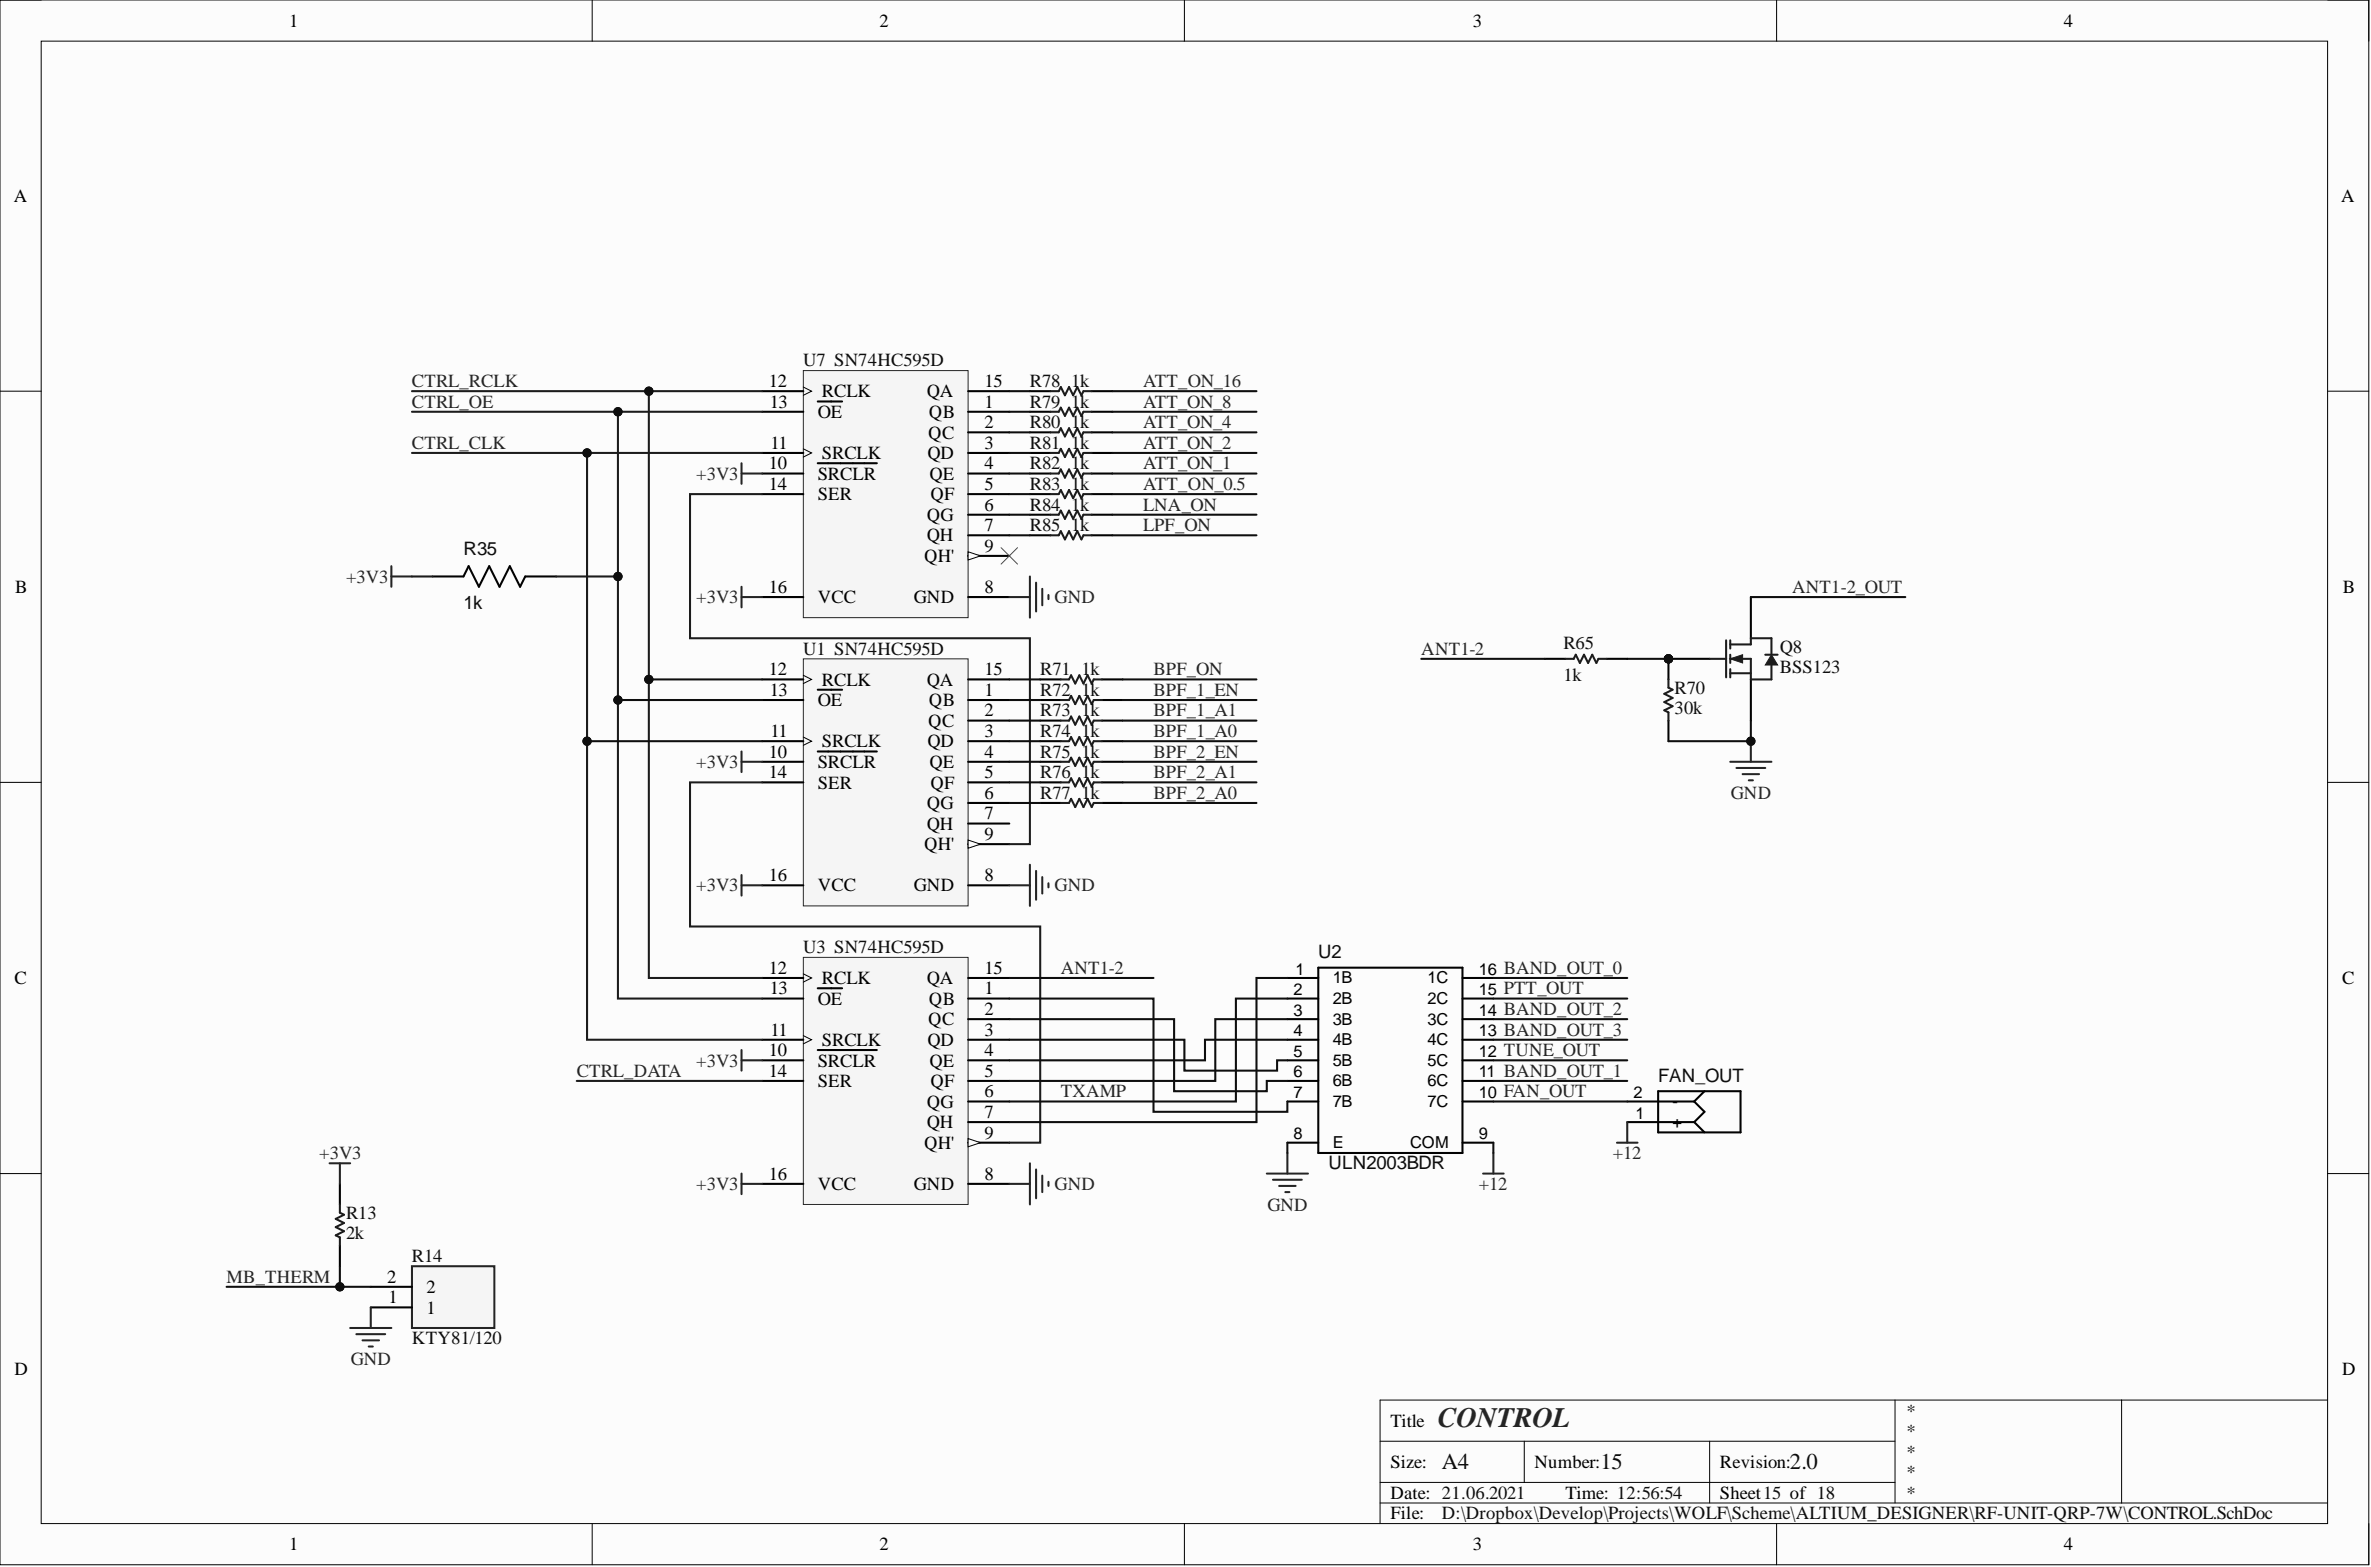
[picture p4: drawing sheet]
<svg xmlns="http://www.w3.org/2000/svg" width="292mm" height="193mm" viewBox="0 0 292 193" stroke-linecap="round" stroke-linejoin="round" font-family="sans-serif">
<defs><g id="words">
<text font-size="3.5" fill="#262626" x="177.1" y="175.7">CONTROL</text>
<g font-size="2.8" fill="#0e0e0e">
<text x="177.6" y="180.9">A4</text>
<text x="197.2" y="180.9">15</text>
<text x="220.5" y="180.9">2.0</text>
</g>
<g font-size="2.3">
<text x="35.6" y="3.3">1</text>
<text x="108.4" y="3.3">2</text>
<text x="181.4" y="3.3">3</text>
<text x="254.3" y="3.3">4</text>
<text x="1.7" y="24.8">A</text>
<text x="288.4" y="24.8">A</text>
<text x="94.7" y="47.7">12</text>
<text x="121.3" y="47.7">15</text>
<text x="94.8" y="50.2">13</text>
<text x="100.7" y="51.5">OE</text>
<text x="101.3" y="48.9">RCLK</text>
<text x="114.2" y="48.9">QA</text>
<text x="114.4" y="51.5">QB</text>
<text x="121.3" y="50.2">1</text>
<text x="121.3" y="52.7">2</text>
<text x="94.7" y="57.8">10</text>
<text x="94.9" y="55.3">11</text>
<text x="100.7" y="59.1">SRCLR</text>
<text x="101.3" y="56.5">SRCLK</text>
<text x="114.3" y="56.5">QD</text>
<text x="114.4" y="54">QC</text>
<text x="114.5" y="59.1">QE</text>
<text x="121.3" y="55.3">3</text>
<text x="121.3" y="57.8">4</text>
<text x="94.7" y="60.3">14</text>
<text x="100.7" y="61.6">SER</text>
<text x="114.2" y="64.1">QG</text>
<text x="114.6" y="61.6">QF</text>
<text x="121.3" y="60.3">5</text>
<text x="121.3" y="62.9">6</text>
<text x="121.3" y="65.4">7</text>
<text x="113.9" y="69.2">QH'</text>
<text x="114.2" y="66.7">QH</text>
<text x="121.3" y="67.9">9</text>
<text x="1.9" y="73">B</text>
<text x="94.7" y="73">16</text>
<text x="100.7" y="74.3">VCC</text>
<text x="112.6" y="74.3">GND</text>
<text x="121.3" y="73">8</text>
<text x="288.6" y="73">B</text>
<text x="94.7" y="83.2">12</text>
<text x="121.3" y="83.2">15</text>
<text x="94.8" y="85.7">13</text>
<text x="100.7" y="87">OE</text>
<text x="101.3" y="84.4">RCLK</text>
<text x="114.2" y="84.4">QA</text>
<text x="114.4" y="89.5">QC</text>
<text x="114.4" y="87">QB</text>
<text x="121.3" y="85.7">1</text>
<text x="121.3" y="88.2">2</text>
<text x="94.7" y="93.3">10</text>
<text x="94.7" y="95.8">14</text>
<text x="94.9" y="90.8">11</text>
<text x="100.7" y="94.6">SRCLR</text>
<text x="101.3" y="92">SRCLK</text>
<text x="114.3" y="92">QD</text>
<text x="114.5" y="94.6">QE</text>
<text x="121.3" y="90.8">3</text>
<text x="121.3" y="93.3">4</text>
<text x="121.3" y="95.8">5</text>
<text x="100.7" y="97.1">SER</text>
<text x="114.2" y="99.6">QG</text>
<text x="114.6" y="97.1">QF</text>
<text x="121.3" y="98.4">6</text>
<text x="121.3" y="100.9">7</text>
<text x="113.9" y="104.7">QH'</text>
<text x="114.2" y="102.2">QH</text>
<text x="121.3" y="103.4">9</text>
<text x="94.7" y="108.5">16</text>
<text x="100.7" y="109.8">VCC</text>
<text x="112.6" y="109.8">GND</text>
<text x="121.3" y="108.5">8</text>
<text x="94.7" y="119.9">12</text>
<text x="121.3" y="119.9">15</text>
<text x="1.8" y="121.2">C</text>
<text x="94.8" y="122.5">13</text>
<text x="100.7" y="123.7">OE</text>
<text x="101.3" y="121.2">RCLK</text>
<text x="114.2" y="121.2">QA</text>
<text x="114.4" y="123.7">QB</text>
<text x="121.3" y="122.5">1</text>
<text x="121.3" y="125">2</text>
<text x="288.5" y="121.2">C</text>
<text x="94.7" y="130.1">10</text>
<text x="94.9" y="127.5">11</text>
<text x="100.7" y="131.3">SRCLR</text>
<text x="101.3" y="128.8">SRCLK</text>
<text x="114.3" y="128.8">QD</text>
<text x="114.4" y="126.3">QC</text>
<text x="114.5" y="131.3">QE</text>
<text x="121.3" y="127.5">3</text>
<text x="121.3" y="130.1">4</text>
<text x="94.7" y="132.6">14</text>
<text x="100.7" y="133.9">SER</text>
<text x="114.2" y="136.4">QG</text>
<text x="114.6" y="133.9">QF</text>
<text x="121.3" y="132.6">5</text>
<text x="121.3" y="135.1">6</text>
<text x="121.3" y="137.7">7</text>
<text x="113.9" y="141.5">QH'</text>
<text x="114.2" y="138.9">QH</text>
<text x="121.3" y="140.2">9</text>
<text x="94.7" y="145.3">16</text>
<text x="100.7" y="146.5">VCC</text>
<text x="112.6" y="146.5">GND</text>
<text x="121.3" y="145.3">8</text>
<text x="47.7" y="158">2</text>
<text x="47.9" y="160.5">1</text>
<text x="52.5" y="161.8">1</text>
<text x="52.5" y="159.2">2</text>
<text x="1.8" y="169.4">D</text>
<text x="288.5" y="169.4">D</text>
<text x="171.3" y="175.7">Title</text>
<text x="171.3" y="180.8">Size:</text>
<text x="171.3" y="184.6">Date: 21.06.2021</text>
<text x="189.1" y="180.8">Number:</text>
<text x="192.9" y="184.6">Time: 12:56:54</text>
<text x="211.9" y="180.8">Revision:</text>
<text x="211.9" y="184.6">Sheet15 of 18</text>
<text x="35.6" y="190.9">1</text>
<text x="108.4" y="190.9">2</text>
<text x="171.3" y="187.1">File:</text>
<text x="181.4" y="190.9">3</text>
<text x="254.3" y="190.9">4</text>
</g>
<g font-size="2.3" fill="#262626">
<text x="50.8" y="47.7">CTRL_RCLK</text>
<text x="140.8" y="47.7">ATT_ON_16</text>
<text x="50.8" y="50.2">CTRL_OE</text>
<text x="140.8" y="50.2">ATT_ON_8</text>
<text x="140.8" y="52.7">ATT_ON_4</text>
<text x="50.8" y="55.3">CTRL_CLK</text>
<text x="85.8" y="59.1">+3V3</text>
<text x="140.8" y="55.3">ATT_ON_2</text>
<text x="140.8" y="57.8">ATT_ON_1</text>
<text x="140.8" y="60.3">ATT_ON_0.5</text>
<text x="140.8" y="62.9">LNA_ON</text>
<text x="140.8" y="65.4">LPF_ON</text>
<text x="42.6" y="71.8">+3V3</text>
<text x="85.8" y="74.3">+3V3</text>
<text x="129.9" y="74.3">GND</text>
<text x="220.8" y="73">ANT1-2_OUT</text>
<text x="142.1" y="83.2">BPF_ON</text>
<text x="175.1" y="80.6">ANT1-2</text>
<text x="142.1" y="85.7">BPF_1_EN</text>
<text x="142.1" y="88.2">BPF_1_A1</text>
<text x="85.8" y="94.6">+3V3</text>
<text x="142.1" y="90.8">BPF_1_A0</text>
<text x="142.1" y="93.3">BPF_2_EN</text>
<text x="142.1" y="95.8">BPF_2_A1</text>
<text x="142.1" y="98.4">BPF_2_A0</text>
<text x="213.2" y="98.4">GND</text>
<text x="85.8" y="109.8">+3V3</text>
<text x="129.9" y="109.8">GND</text>
<text x="130.7" y="119.9">ANT1-2</text>
<text x="85.8" y="131.3">+3V3</text>
<text x="71.1" y="132.6">CTRL_DATA</text>
<text x="130.7" y="135.1">TXAMP</text>
<text x="39.3" y="142.7">+3V3</text>
<text x="198.7" y="142.7">+12</text>
<text x="85.8" y="146.5">+3V3</text>
<text x="129.9" y="146.5">GND</text>
<text x="156.1" y="149.1">GND</text>
<text x="182.2" y="146.5">+12</text>
<text x="27.9" y="158">MB_THERM</text>
<text x="43.2" y="168.1">GND</text>
</g>
<g font-size="2.3" fill="#0e0e0e">
<text x="99" y="45.1">U7 SN74HC595D</text>
<text x="126.9" y="47.7">R78</text>
<text x="132" y="47.7">1k</text>
<text x="126.9" y="50.2">R79</text>
<text x="126.9" y="52.7">R80</text>
<text x="132" y="50.2">1k</text>
<text x="132" y="52.7">1k</text>
<text x="126.9" y="55.3">R81</text>
<text x="126.9" y="57.8">R82</text>
<text x="132" y="55.3">1k</text>
<text x="132" y="57.8">1k</text>
<text x="126.9" y="60.3">R83</text>
<text x="126.9" y="62.9">R84</text>
<text x="126.9" y="65.4">R85</text>
<text x="132" y="60.3">1k</text>
<text x="132" y="62.9">1k</text>
<text x="132" y="65.4">1k</text>
<text x="57.1" y="68.4">R35</text>
<text x="57.1" y="75">1k</text>
<text x="99" y="80.6">U1 SN74HC595D</text>
<text x="128.2" y="83.2">R71</text>
<text x="133.2" y="83.2">1k</text>
<text x="192.6" y="79.9">R65</text>
<text x="192.6" y="83.9">1k</text>
<text x="219.3" y="80.4">Q8</text>
<text x="219.3" y="82.9">BSS123</text>
<text x="128.2" y="85.7">R72</text>
<text x="128.2" y="88.2">R73</text>
<text x="133.2" y="85.7">1k</text>
<text x="133.2" y="88.2">1k</text>
<text x="206.3" y="85.4">R70</text>
<text x="206.3" y="88">30k</text>
<text x="128.2" y="90.8">R74</text>
<text x="128.2" y="93.3">R75</text>
<text x="128.2" y="95.8">R76</text>
<text x="133.2" y="90.8">1k</text>
<text x="133.2" y="93.3">1k</text>
<text x="133.2" y="95.8">1k</text>
<text x="128.2" y="98.4">R77</text>
<text x="133.2" y="98.4">1k</text>
<text x="99" y="117.4">U3 SN74HC595D</text>
<text x="162.4" y="118">U2</text>
<text x="204.3" y="133.2">FAN_OUT</text>
<text x="163.7" y="144">ULN2003BDR</text>
<text x="42.6" y="150.1">R13</text>
<text x="42.6" y="152.6">2k</text>
<text x="50.8" y="155.4">R14</text>
<text x="50.8" y="165.6">KTY81/120</text>
<text x="234.7" y="174.4">*</text>
<text x="234.7" y="177">*</text>
<text x="234.7" y="179.5">*</text>
<text x="234.7" y="182">*</text>
<text x="234.7" y="184.6">*</text>
<text x="177.6" y="187.1">D:\Dropbox\Develop\Projects\WOLF\Scheme\ALTIUM_DESIGNER\RF-UNIT-QRP-7W\CONTROL.SchDoc</text>
</g>
<g font-size="2">
<text x="159.4" y="125.1">3</text>
<text x="159.4" y="122.5">2</text>
<text x="159.6" y="120">1</text>
<text x="164.2" y="123.6">2B</text>
<text x="164.2" y="121.1">1B</text>
<text x="175.9" y="121.1">1C</text>
<text x="175.9" y="123.6">2C</text>
<text x="182.2" y="120">16 BAND_OUT_0</text>
<text x="182.2" y="122.5">15 PTT_OUT</text>
<text x="182.2" y="125.1">14 BAND_OUT_2</text>
<text x="159.4" y="130.2">5</text>
<text x="159.4" y="127.6">4</text>
<text x="164.2" y="131.3">5B</text>
<text x="164.2" y="128.7">4B</text>
<text x="164.2" y="126.2">3B</text>
<text x="175.9" y="126.2">3C</text>
<text x="175.9" y="128.7">4C</text>
<text x="175.9" y="131.3">5C</text>
<text x="182.2" y="127.6">13 BAND_OUT_3</text>
<text x="182.2" y="130.2">12 TUNE_OUT</text>
<text x="159.4" y="135.2">7</text>
<text x="159.4" y="132.7">6</text>
<text x="164.2" y="136.3">7B</text>
<text x="164.2" y="133.8">6B</text>
<text x="175.9" y="133.8">6C</text>
<text x="175.9" y="136.3">7C</text>
<text x="182.2" y="132.7">11 BAND_OUT_1</text>
<text x="182.2" y="135.2">10 FAN_OUT</text>
<text x="201.2" y="135.2">2</text>
<text x="201.5" y="137.8">1</text>
<text x="206.1" y="136.3">-</text>
<text x="159.4" y="140.3">8</text>
<text x="164.2" y="141.4">E</text>
<text x="173.7" y="141.4">COM</text>
<text x="182.2" y="140.3">9</text>
<text x="206.1" y="138.9">+</text>
</g>
</g></defs>
<path d="M0 0h291.8v192.7h-291.8z" fill-rule="evenodd" fill="#fcfcfc"/>
<path d="M0 0h291.8v192.7h-291.8z" fill="none" stroke="#000" stroke-width=".12"/>
<path d="M5.1 5.1h281.7v182.5h-281.7z" fill-rule="evenodd" fill="#fcfcfc"/>
<g fill="none" stroke="#000" stroke-width=".12">
<path d="M0 0h5.1M73 0v5.1M145.9 0v5.1M218.9 0v5.1M286.8 0h5v5.1M5.1 5.1h281.7v182.5h-281.7zM0 48.2h5.1M286.8 48.2h5M0 96.3h5.1M286.8 96.3h5M0 144.5h5.1M286.8 144.5h5"/>
<path d="M170 177.5h63.5M187.8 177.5v5.1M210.6 177.5v7.6M233.5 172.4v12.7M261.4 172.4v12.7M286.8 172.4h-116.8v15.2M73 187.6v5.1M145.9 187.6v5.1M170 185.1h116.8M170 182.6h63.5M218.9 187.6v5.1M291.8 187.6v5.1"/>
</g>
<path d="M53.3 71h3.8l.6-1.3 1.3 2.6 1.3-2.6 1.2 2.6 1.3-2.6 1.3 2.6 .6-1.3h3.8M200.5 135.6h8.2M200.5 138.2h8.2M204.3 134.4h10.1v5h-10.1zM208.7 138.2l1.3 1.2M208.7 135.6l1.3 1.3-1.3 1.3M210 134.4l-1.3 1.2" fill="none" stroke="#000" stroke-width=".25"/>
<path d="M99 45.6h20.3v30.5h-20.3z" fill-rule="evenodd" fill="#f5f5f5"/>
<path d="M99 45.6h20.3v30.5h-20.3z" fill="none" stroke="#262626" stroke-width=".12"/>
<g fill="none" stroke="#000" stroke-width=".25">
<path d="M93.9 50.7h5.1M93.9 58.3h5.1M93.9 55.8h5.1M93.9 48.2h5.1M100.7 57h7.3M100.7 49.4h3M119.3 50.7h5M119.3 58.3h5M119.3 55.8h5M119.3 48.2h5M119.3 53.2h5M93.9 60.8h5.1"/>
<path d="M93.9 73.5h5.1M119.3 60.8h5M119.3 73.5h5M119.3 63.4h5M119.3 65.9h5M119.3 68.5h5"/>
</g>
<path d="M99 55.3l1 .5-1 .5M99 47.7l1 .5-1 .5" fill="none" stroke="#000" stroke-width=".12"/>
<path d="M119.3 67.9l1.5 .6-1.5 .5z" fill="#fbfbfb"/>
<path d="M119.3 67.9l1.5 .6-1.5 .5z" fill="none" stroke="#000" stroke-width=".12"/>
<path d="M99 81.1h20.3v30.5h-20.3z" fill-rule="evenodd" fill="#f5f5f5"/>
<path d="M99 81.1h20.3v30.5h-20.3z" fill="none" stroke="#262626" stroke-width=".12"/>
<g fill="none" stroke="#000" stroke-width=".25">
<path d="M93.9 86.2h5.1M93.9 93.8h5.1M93.9 91.3h5.1M93.9 83.7h5.1M93.9 96.3h5.1M100.7 92.5h7.3M100.7 84.9h3M119.3 86.2h5M119.3 93.8h5M119.3 91.3h5M119.3 83.7h5M119.3 96.3h5"/>
<path d="M119.3 88.7h5M119.3 98.9h5M93.9 109h5.1M119.3 109h5M119.3 101.4h5M119.3 104h5"/>
</g>
<path d="M99 90.8l1 .5-1 .5M99 83.2l1 .5-1 .5" fill="none" stroke="#000" stroke-width=".12"/>
<path d="M119.3 103.4l1.5 .6-1.5 .5z" fill="#fbfbfb"/>
<path d="M119.3 103.4l1.5 .6-1.5 .5z" fill="none" stroke="#000" stroke-width=".12"/>
<path d="M99 117.9h20.3v30.4h-20.3z" fill-rule="evenodd" fill="#f5f5f5"/>
<path d="M99 117.9h20.3v30.4h-20.3z" fill="none" stroke="#262626" stroke-width=".12"/>
<g fill="none" stroke="#000" stroke-width=".25">
<path d="M93.9 123h5.1M93.9 130.6h5.1M93.9 128h5.1M93.9 120.4h5.1M93.9 133.1h5.1M100.7 129.3h7.3M100.7 121.7h3M119.3 123h5M119.3 130.6h5M119.3 128h5M119.3 120.4h5M119.3 133.1h5"/>
<path d="M119.3 125.5h5M119.3 135.6h5M119.3 138.2h5M93.9 145.8h5.1M119.3 145.8h5M119.3 140.7h5"/>
</g>
<path d="M99 119.9l1 .5-1 .5M99 127.5l1 .5-1 .5" fill="none" stroke="#000" stroke-width=".12"/>
<path d="M119.3 140.2l1.5 .5-1.5 .5z" fill="#fbfbfb"/>
<path d="M119.3 140.2l1.5 .5-1.5 .5z" fill="none" stroke="#000" stroke-width=".12"/>
<g fill="none" stroke="#262626" stroke-width=".25">
<path d="M91.4 57v2.6M91.4 58.3h2.5M48.2 69.7v2.6M48.2 71h2.6M91.4 73.5h2.5M91.4 72.3v2.5M124.3 73.5h2.6M126.9 71v5.1M127.6 71.8v3.5M128.4 72.5v2M129.2 73.3v.5M91.4 92.5v2.6"/>
<path d="M91.4 93.8h2.5M91.4 109h2.5M91.4 107.8v2.5M124.3 109h2.6M126.9 106.5v5.1M127.6 107.2v3.6M128.4 108v2M129.2 108.8v.5M91.4 129.3v2.5M91.4 130.6h2.5M91.4 145.8h2.5M91.4 144.5v2.6"/>
<path d="M124.3 145.8h2.6M126.9 143.3v5M127.6 144v3.6M128.4 144.8v2M129.2 145.5v.5"/>
</g>
<path d="M123.3 67.4l2.1 2.1M125.4 67.4l-2.1 2.1" fill="none" stroke="#4c4c4c" stroke-width=".12"/>
<path d="M93.9 48.2h-14v72.2h14M93.9 60.8h-8.9v17.8h41.9v25.4h-2.6M93.9 96.3h-8.9v17.8h43.2v26.6h-3.9" fill="none" stroke="#1c1c1c" stroke-width=".25"/>
<circle cx="79.9" cy="48.2" r=".51" fill="#0e0e0e"/>
<circle cx="79.9" cy="48.2" r=".51" fill="none" stroke="#0e0e0e" stroke-width=".12"/>
<circle cx="79.9" cy="83.7" r=".51" fill="#0e0e0e"/>
<circle cx="79.9" cy="83.7" r=".51" fill="none" stroke="#0e0e0e" stroke-width=".12"/>
<path d="M93.9 50.7h-17.8v72.3h17.8" fill="none" stroke="#1c1c1c" stroke-width=".25"/>
<circle cx="76.1" cy="86.2" r=".51" fill="#0e0e0e"/>
<circle cx="76.1" cy="86.2" r=".51" fill="none" stroke="#0e0e0e" stroke-width=".12"/>
<circle cx="76.1" cy="71" r=".51" fill="#0e0e0e"/>
<circle cx="76.1" cy="71" r=".51" fill="none" stroke="#0e0e0e" stroke-width=".12"/>
<circle cx="76.1" cy="50.7" r=".51" fill="#0e0e0e"/>
<circle cx="76.1" cy="50.7" r=".51" fill="none" stroke="#0e0e0e" stroke-width=".12"/>
<path d="M93.9 55.8h-21.6v72.2h21.6" fill="none" stroke="#1c1c1c" stroke-width=".25"/>
<circle cx="72.3" cy="91.3" r=".51" fill="#0e0e0e"/>
<circle cx="72.3" cy="91.3" r=".51" fill="none" stroke="#0e0e0e" stroke-width=".12"/>
<circle cx="72.3" cy="55.8" r=".51" fill="#0e0e0e"/>
<circle cx="72.3" cy="55.8" r=".51" fill="none" stroke="#0e0e0e" stroke-width=".12"/>
<path d="M50.8 55.8h21.5" fill="none" stroke="#1c1c1c" stroke-width=".25"/>
<circle cx="72.3" cy="55.8" r=".51" fill="#0e0e0e"/>
<circle cx="72.3" cy="55.8" r=".51" fill="none" stroke="#0e0e0e" stroke-width=".12"/>
<path d="M50.8 50.7h25.3" fill="none" stroke="#1c1c1c" stroke-width=".25"/>
<circle cx="76.1" cy="50.7" r=".51" fill="#0e0e0e"/>
<circle cx="76.1" cy="50.7" r=".51" fill="none" stroke="#0e0e0e" stroke-width=".12"/>
<path d="M50.8 48.2h29.1" fill="none" stroke="#1c1c1c" stroke-width=".25"/>
<circle cx="79.9" cy="48.2" r=".51" fill="#0e0e0e"/>
<circle cx="79.9" cy="48.2" r=".51" fill="none" stroke="#0e0e0e" stroke-width=".12"/>
<path d="M50.8 71h2.5M68.5 71h7.6" fill="none" stroke="#1c1c1c" stroke-width=".25"/>
<circle cx="76.1" cy="71" r=".51" fill="#0e0e0e"/>
<circle cx="76.1" cy="71" r=".51" fill="none" stroke="#0e0e0e" stroke-width=".12"/>
<path d="M71.1 133.1h22.8" fill="none" stroke="#1c1c1c" stroke-width=".25"/>
<path d="M79.9 83.7h14" fill="none" stroke="#0e0e0e" stroke-width=".25"/>
<circle cx="79.9" cy="83.7" r=".51" fill="#0e0e0e"/>
<circle cx="79.9" cy="83.7" r=".51" fill="none" stroke="#0e0e0e" stroke-width=".12"/>
<path d="M76.1 86.2h17.8" fill="none" stroke="#0e0e0e" stroke-width=".25"/>
<circle cx="76.1" cy="86.2" r=".51" fill="#0e0e0e"/>
<circle cx="76.1" cy="86.2" r=".51" fill="none" stroke="#0e0e0e" stroke-width=".12"/>
<path d="M72.3 91.3h21.6" fill="none" stroke="#0e0e0e" stroke-width=".25"/>
<circle cx="72.3" cy="91.3" r=".51" fill="#0e0e0e"/>
<circle cx="72.3" cy="91.3" r=".51" fill="none" stroke="#0e0e0e" stroke-width=".12"/>
<path d="M200.5 138.2v2.5M156.1 144.5h5M156.8 145.3h3.6M157.6 146h2M158.3 146.8h.6M158.6 142v2.5M182.7 144.5h2.5M184 142v2.5M199.2 140.7h2.5" fill="none" stroke="#262626" stroke-width=".25"/>
<g fill="none" stroke="#000" stroke-width=".25">
<path d="M162.4 119.2h17.8v22.8h-17.8zM158.6 120.4h3.8M158.6 123h3.8M158.6 125.5h3.8M158.6 128h3.8M158.6 130.6h3.8M158.6 133.1h3.8M158.6 135.6h3.8M180.2 120.4h3.8M180.2 123h3.8M180.2 125.5h3.8M180.2 128h3.8"/>
<path d="M180.2 130.6h3.8M180.2 133.1h3.8M180.2 135.6h3.8M158.6 140.7h3.8M180.2 140.7h3.8"/>
</g>
<g fill="none" stroke="#0e0e0e" stroke-width=".25">
<path d="M124.3 128h21.6v3.8h11.4v-1.2h1.3M124.3 125.5h20.3v8.9h11.5v-1.3h2.5M124.3 123h17.8v13.9h16.5v-1.3M124.3 120.4h17.8M158.6 120.4h-3.8v17.8h-30.5M158.6 123h-6.3v12.6h-28M158.6 125.5h-8.9v7.6h-25.4M158.6 128h-10.1v2.6h-24.2M184 135.6h16.5M184 120.4h16.5M184 123h16.5M184 125.5h16.5"/>
<path d="M184 128h16.5M184 130.6h16.5M184 133.1h16.5M158.6 140.7v1.3M184 140.7v1.3"/>
</g>
<circle cx="205.5" cy="81.1" r=".51" fill="#0e0e0e"/>
<circle cx="205.5" cy="81.1" r=".51" fill="none" stroke="#0e0e0e" stroke-width=".12"/>
<path d="M215.7 73.5v5.1M205.5 81.1h5.1" fill="none" stroke="#000" stroke-width=".25"/>
<circle cx="205.5" cy="81.1" r=".51" fill="#0e0e0e"/>
<circle cx="205.5" cy="81.1" r=".51" fill="none" stroke="#0e0e0e" stroke-width=".12"/>
<path d="M215.7 83.7v5" fill="none" stroke="#000" stroke-width=".25"/>
<path d="M212.7 78.9v4.5M213.2 79.4h2.5M213.2 78.9v1M210.6 81.1h2.1M213.2 81.1h2.5v2.6M213.2 82.9h2.5M213.2 80.6v1M213.2 82.4v1" fill="none" stroke="#1c1c1c" stroke-width=".25"/>
<path d="M213.2 81.1l1.5-.5v1z" fill="#1c1c1c"/>
<path d="M213.2 81.1l1.5-.5v1z" fill="none" stroke="#1c1c1c" stroke-width=".12"/>
<path d="M215.7 79.4v-.8h2.5v2M218.2 81.9v1.8h-2.5" fill="none" stroke="#1c1c1c" stroke-width=".25"/>
<path d="M218.2 80.6l.8 1.3h-1.5z" fill="#1c1c1c"/>
<path d="M218.2 80.6l.8 1.3h-1.5z" fill="none" stroke="#1c1c1c" stroke-width=".12"/>
<path d="M217.5 80.6h1.5" fill="none" stroke="#1c1c1c" stroke-width=".25"/>
<circle cx="205.5" cy="81.1" r=".51" fill="#0e0e0e"/>
<circle cx="205.5" cy="81.1" r=".51" fill="none" stroke="#0e0e0e" stroke-width=".12"/>
<path d="M205.5 81.1v2.6" fill="none" stroke="#000" stroke-width=".25"/>
<circle cx="205.5" cy="81.1" r=".51" fill="#0e0e0e"/>
<circle cx="205.5" cy="81.1" r=".51" fill="none" stroke="#0e0e0e" stroke-width=".12"/>
<path d="M205.5 88.7v2.6" fill="none" stroke="#000" stroke-width=".25"/>
<path d="M205.5 83.7v1l.6 .2-1.1 .5 1.1 .6-1.1 .5 1.1 .5-1.1 .5 .5 .2v1" fill="none" stroke="#1c1c1c" stroke-width=".25"/>
<path d="M215.7 88.7v2.6h-10.2" fill="none" stroke="#0e0e0e" stroke-width=".25"/>
<circle cx="215.7" cy="91.3" r=".51" fill="#0e0e0e"/>
<circle cx="215.7" cy="91.3" r=".51" fill="none" stroke="#0e0e0e" stroke-width=".12"/>
<path d="M213.2 93.8h5M213.9 94.6h3.6M214.7 95.3h2M215.4 96.1h.6M215.7 91.3v2.5" fill="none" stroke="#262626" stroke-width=".25"/>
<circle cx="215.7" cy="91.3" r=".51" fill="#0e0e0e"/>
<circle cx="215.7" cy="91.3" r=".51" fill="none" stroke="#0e0e0e" stroke-width=".12"/>
<path d="M200.5 81.1h5" fill="none" stroke="#0e0e0e" stroke-width=".25"/>
<circle cx="205.5" cy="81.1" r=".51" fill="#0e0e0e"/>
<circle cx="205.5" cy="81.1" r=".51" fill="none" stroke="#0e0e0e" stroke-width=".12"/>
<g fill="none" stroke="#000" stroke-width=".25">
<path d="M126.9 48.2h2.5M126.9 50.7h2.5M126.9 53.2h2.5M126.9 55.8h2.5M126.9 58.3h2.5M134.5 48.2h2.5M134.5 50.7h2.5M134.5 53.2h2.5M134.5 55.8h2.5M134.5 58.3h2.5M126.9 60.8h2.5M126.9 63.4h2.5"/>
<path d="M126.9 65.9h2.5M134.5 60.8h2.5M134.5 63.4h2.5M134.5 65.9h2.5M128.2 83.7h2.5M128.2 86.2h2.5M128.2 88.7h2.5M128.2 91.3h2.5M128.2 93.8h2.5M128.2 96.3h2.5M128.2 98.9h2.5M135.8 83.7h2.5"/>
<path d="M135.8 86.2h2.5M135.8 88.7h2.5M135.8 91.3h2.5M135.8 93.8h2.5M135.8 96.3h2.5M135.8 98.9h2.5M190.3 81.1h2.6M197.9 81.1h2.6"/>
</g>
<g fill="none" stroke="#1c1c1c" stroke-width=".25">
<path d="M129.4 48.2h1l.3-.5 .5 1 .5-1 .5 1 .5-1 .5 1 .3-.5h1M129.4 50.7h1l.3-.5 .5 1 .5-1 .5 1 .5-1 .5 1 .3-.5h1M129.4 53.2h1l.3-.5 .5 1 .5-1 .5 1 .5-1 .5 1 .3-.5h1M129.4 55.8h1l.3-.5 .5 1 .5-1 .5 1 .5-1 .5 1 .3-.5h1M129.4 58.3h1l.3-.5 .5 1 .5-1 .5 1 .5-1 .5 1 .3-.5h1M129.4 60.8h1l.3-.5 .5 1.1 .5-1.1 .5 1.1 .5-1.1 .5 1.1 .3-.6h1M129.4 63.4h1l.3-.5 .5 1 .5-1 .5 1 .5-1 .5 1 .3-.5h1M129.4 65.9h1l.3-.5 .5 1 .5-1 .5 1 .5-1 .5 1 .3-.5h1M130.7 83.7h1l.3-.5 .5 1 .5-1 .5 1 .5-1 .5 1 .2-.5h1.1M130.7 86.2h1l.3-.5 .5 1 .5-1 .5 1 .5-1 .5 1 .2-.5h1.1M130.7 88.7h1l.3-.5 .5 1 .5-1 .5 1 .5-1 .5 1 .2-.5h1.1M130.7 91.3h1l.3-.5 .5 1 .5-1 .5 1 .5-1 .5 1 .2-.5h1.1"/>
<path d="M130.7 93.8h1l.3-.5 .5 1 .5-1 .5 1 .5-1 .5 1 .2-.5h1.1M130.7 96.3h1l.3-.5 .5 1.1 .5-1.1 .5 1.1 .5-1.1 .5 1.1 .2-.6h1.1M130.7 98.9h1l.3-.5 .5 1 .5-1 .5 1 .5-1 .5 1 .2-.5h1.1M192.9 81.1h1l.2-.5 .5 1 .5-1 .6 1 .5-1 .5 1 .2-.5h1"/>
</g>
<g fill="none" stroke="#0e0e0e" stroke-width=".25">
<path d="M124.3 48.2h2.6M124.3 50.7h2.6M124.3 53.2h2.6M124.3 55.8h2.6M124.3 58.3h2.6M137 48.2h17.8M137 50.7h17.8M137 53.2h17.8M137 55.8h17.8M137 58.3h17.8M124.3 60.8h2.6M124.3 63.4h2.6"/>
<path d="M124.3 65.9h2.6M137 60.8h17.8M137 63.4h17.8M137 65.9h17.8M124.3 83.7h3.9M124.3 86.2h3.9M124.3 88.7h3.9M124.3 91.3h3.9M124.3 93.8h3.9M124.3 96.3h3.9M124.3 98.9h3.9M138.3 83.7h16.5"/>
<path d="M138.3 86.2h16.5M138.3 88.7h16.5M138.3 91.3h16.5M138.3 93.8h16.5M138.3 96.3h16.5M138.3 98.9h16.5M175.1 81.1h15.2"/>
</g>
<path d="M50.8 155.9h10.1v7.6h-10.1z" fill-rule="evenodd" fill="#f5f5f5"/>
<path d="M40.6 143.3h2.5M41.9 143.3v2.5M50.8 155.9h10.1v7.6h-10.1z" fill="none" stroke="#262626" stroke-width=".25"/>
<path d="M41.9 145.8v2.5M41.9 153.4v2.5M45.7 158.5h5.1M45.7 161h5.1" fill="none" stroke="#000" stroke-width=".25"/>
<path d="M41.9 148.3v1l.5 .3-1 .5 1 .5-1 .5 1 .5-1 .5 .5 .3v1" fill="none" stroke="#1c1c1c" stroke-width=".25"/>
<path d="M41.9 155.9v2.6h3.8" fill="none" stroke="#0e0e0e" stroke-width=".25"/>
<circle cx="41.9" cy="158.5" r=".51" fill="#0e0e0e"/>
<circle cx="41.9" cy="158.5" r=".51" fill="none" stroke="#0e0e0e" stroke-width=".12"/>
<path d="M27.9 158.5h14" fill="none" stroke="#0e0e0e" stroke-width=".25"/>
<circle cx="41.9" cy="158.5" r=".51" fill="#0e0e0e"/>
<circle cx="41.9" cy="158.5" r=".51" fill="none" stroke="#0e0e0e" stroke-width=".12"/>
<path d="M43.1 163.5h5.1M43.9 164.3h3.6M44.7 165.1h2M45.4 165.8h.5M45.7 161v2.5" fill="none" stroke="#262626" stroke-width=".25"/>
<path d="M215.7 73.5h19" fill="none" stroke="#0e0e0e" stroke-width=".25"/>
<use href="#words"/>
</svg>
